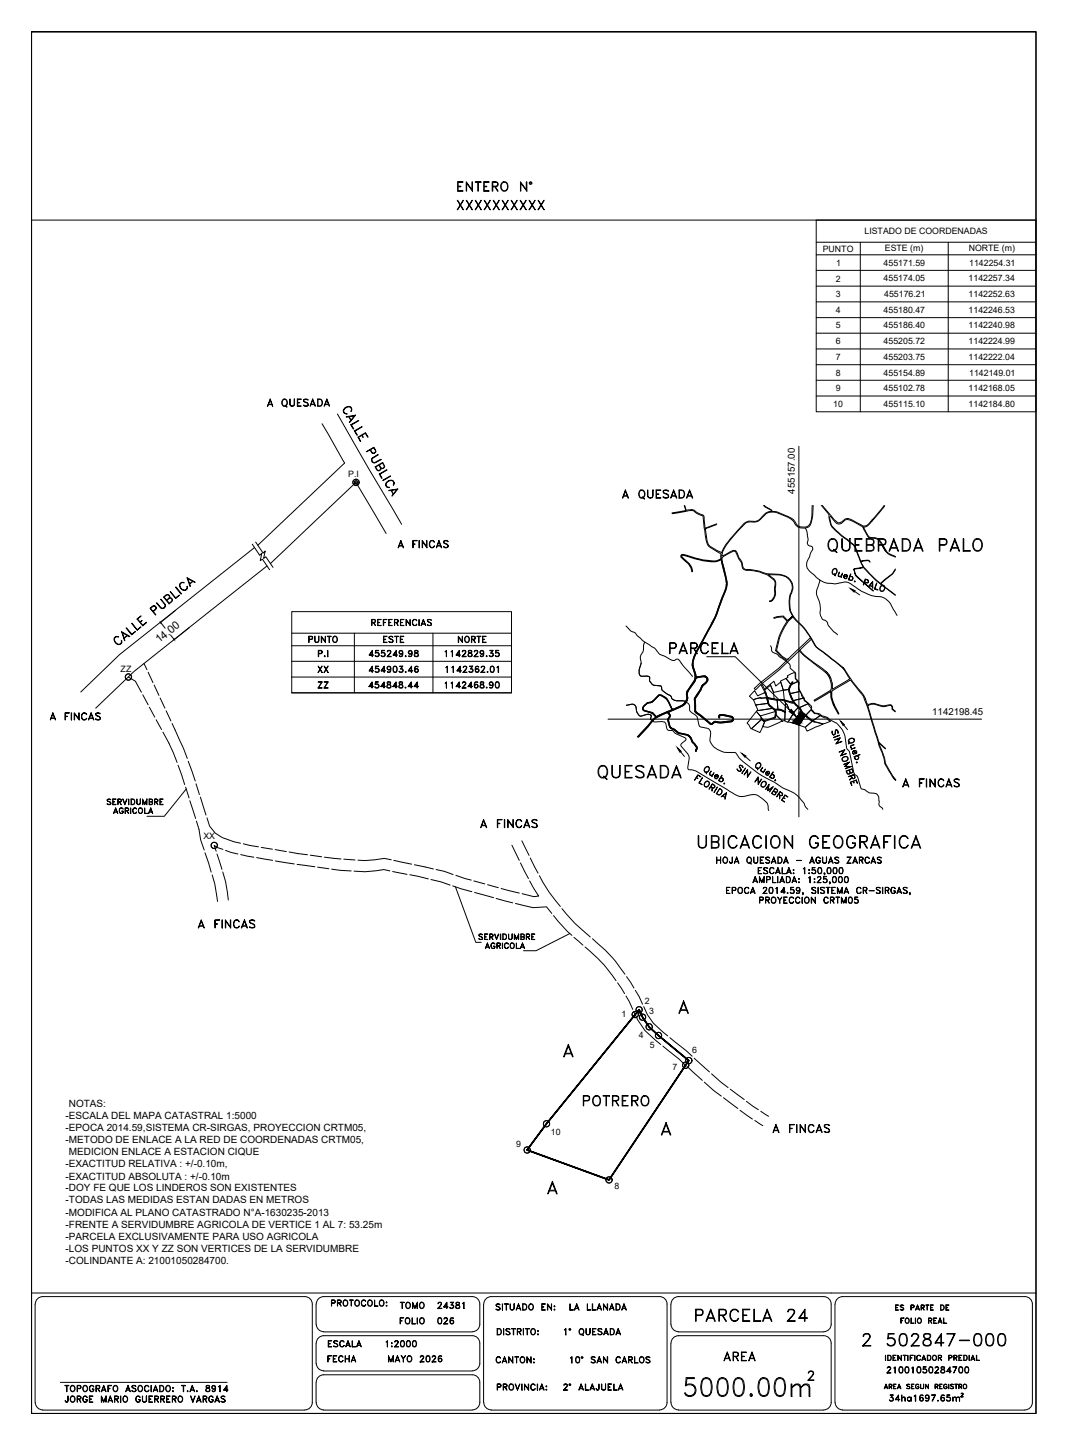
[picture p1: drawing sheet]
<svg xmlns="http://www.w3.org/2000/svg" width="340mm" height="460mm" viewBox="0 0 340 460" stroke-linecap="round" stroke-linejoin="round" font-family="sans-serif">
<defs><g id="words">
<text font-size="10.1" x="216.6" y="445.9">5000.00m</text>
<text font-size="8.4" x="189.1" y="249.4">QUESADA</text>
<text font-size="7.9" x="262.5" y="177.1">QUEBRADA PALO</text>
<g font-size="7.5">
<text x="221.2" y="271.3">UBICACION GEOGRAFICA</text>
<text x="220.1" y="421.9">PARCELA 24</text>
<text x="273.4" y="429.7">2 502847-000</text>
</g>
<g font-size="6.6">
<text x="144.3" y="68.1">XXXXXXXXXX</text>
<text x="212" y="209.2">PARCELA</text>
<text x="184.5" y="353.1">POTRERO</text>
</g>
<g font-size="6.2">
<text x="144.6" y="62.1">ENTERO N°</text>
<text x="196.8" y="160.2">A QUESADA</text>
<text x="286.1" y="251.9">A FINCAS</text>
<text x="244.8" y="361.9">A FINCAS</text>
<text x="229.3" y="434.6">AREA</text>
</g>
<g font-size="5.7">
<text x="84" y="130.9">A QUESADA</text>
<text x="125.6" y="175.7">A FINCAS</text>
<text x="151.7" y="264.6">A FINCAS</text>
<text x="61.7" y="296.7">A FINCAS</text>
</g>
<g font-size="5.3">
<text x="117.1" y="200.4">REFERENCIAS</text>
<text x="116.4" y="210.3">455249.98</text>
<text x="140.4" y="210.3">1142829.35</text>
<text x="14.8" y="230.4">A FINCAS</text>
<text x="226.8" y="276.2">HOJA QUESADA - AGUAS ZARCAS</text>
<text x="240.6" y="288.9">PROYECCION CRTM05</text>
<text x="156.6" y="418.4">SITUADO EN: LA LLANADA</text>
<text x="103.4" y="430">ESCALA</text>
<text x="121.7" y="430">1:2000</text>
<text x="103" y="435">FECHA</text>
<text x="122.4" y="435">MAYO 2026</text>
<text x="156.6" y="435.3">CANTON:</text>
<text x="180.3" y="435.3">10° SAN CARLOS</text>
<text x="178.2" y="443.8">2° ALAJUELA</text>
<text x="281.2" y="438.5">21001050284700</text>
<text x="19.4" y="447.7">JORGE MARIO GUERRERO VARGAS</text>
<text x="281.9" y="447.3">34ha1697.65m</text>
</g>
<g font-size="4.9">
<text x="97" y="205.7">PUNTO</text>
<text x="121" y="205.7">ESTE</text>
<text x="144.6" y="205.7">NORTE</text>
<text x="100.2" y="215.2">XX</text>
<text x="116.4" y="215.2">454903.46</text>
<text x="140.8" y="215.2">1142362.01</text>
<text x="100.2" y="220.1">ZZ</text>
<text x="116.4" y="220.1">454848.44</text>
<text x="140.4" y="220.1">1142468.90</text>
<text x="34.9" y="260.3">AGRICOLA</text>
<text x="151.3" y="300.2">SERVIDUMBRE</text>
<text x="153.5" y="303">AGRICOLA</text>
<text x="104.4" y="417">PROTOCOLO:</text>
<text x="126.3" y="417.7">TOMO</text>
<text x="138.3" y="417.7">24381</text>
<text x="126.3" y="422.6">FOLIO</text>
<text x="138.3" y="422.6">026</text>
<text x="19.4" y="444.1">TOPOGRAFO ASOCIADO: T.A. 8914</text>
</g>
<text font-size="3.5" x="50.7" y="204.8" transform="rotate(-39 50.7 204.8)">14.00</text>
<g font-size="3.2">
<text x="21.9" y="352.5">NOTAS:</text>
<text x="20.9" y="356.3">-ESCALA DEL MAPA CATASTRAL 1:5000</text>
<text x="20.9" y="360.1">-EPOCA 2014.59,SISTEMA CR-SIRGAS, PROYECCION CRTM05,</text>
<text x="20.9" y="363.9">-METODO DE ENLACE A LA RED DE COORDENADAS CRTM05,</text>
<text x="20.9" y="371.6">-EXACTITUD RELATIVA : +/-0.10m,</text>
<text x="21.9" y="367.8">MEDICION ENLACE A ESTACION CIQUE</text>
<text x="20.9" y="375.5">-EXACTITUD ABSOLUTA : +/-0.10m</text>
<text x="20.9" y="379.3">-DOY FE QUE LOS LINDEROS SON EXISTENTES</text>
<text x="20.9" y="383.1">-TODAS LAS MEDIDAS ESTAN DADAS EN METROS</text>
<text x="20.9" y="387">-MODIFICA AL PLANO CATASTRADO N°A-1630235-2013</text>
<text x="20.9" y="390.8">-FRENTE A SERVIDUMBRE AGRICOLA DE VERTICE 1 AL 7: 53.25m</text>
<text x="20.9" y="394.7">-PARCELA EXCLUSIVAMENTE PARA USO AGRICOLA</text>
<text x="20.9" y="398.5">-LOS PUNTOS XX Y ZZ SON VERTICES DE LA SERVIDUMBRE</text>
<text x="20.9" y="402.4">-COLINDANTE A: 21001050284700.</text>
</g>
<g font-size="3.1">
<text x="253.1" y="157.1" transform="rotate(-90 253.1 157.1)">455157.00</text>
<text x="296.9" y="227.5">1142198.45</text>
</g>
<g font-size="2.8">
<text x="275.3" y="74.6">LISTADO DE COORDENADAS</text>
<text x="262" y="80.1">PUNTO</text>
<text x="281.7" y="79.8">ESTE (m)</text>
<text x="308.5" y="79.8">NORTE (m)</text>
<text x="266.2" y="89.6">2</text>
<text x="266.3" y="84.6">1</text>
<text x="281.4" y="84.6">455171.59</text>
<text x="281.4" y="89.6">455174.05</text>
<text x="308.4" y="89.6">1142257.34</text>
<text x="308.6" y="84.5">1142254.31</text>
<text x="266.1" y="94.6">3</text>
<text x="281.6" y="94.6">455176.21</text>
<text x="308.4" y="94.6">1142252.63</text>
<text x="266.2" y="99.6">4</text>
<text x="281.4" y="99.6">455180.47</text>
<text x="308.4" y="99.6">1142246.53</text>
<text x="266.1" y="104.5">5</text>
<text x="281.4" y="104.5">455186.40</text>
<text x="308.4" y="104.5">1142240.98</text>
<text x="266.1" y="109.6">6</text>
<text x="281.4" y="109.6">455205.72</text>
<text x="308.4" y="109.6">1142224.99</text>
<text x="266.1" y="114.6">7</text>
<text x="266.1" y="119.6">8</text>
<text x="281.4" y="114.6">455203.75</text>
<text x="281.4" y="119.6">455154.89</text>
<text x="308.4" y="114.6">1142222.04</text>
<text x="308.6" y="119.6">1142149.01</text>
<text x="266.1" y="124.6">9</text>
<text x="281.4" y="124.6">455102.78</text>
<text x="308.4" y="124.6">1142168.05</text>
<text x="265.3" y="129.6">10</text>
<text x="281.4" y="129.6">455115.10</text>
<text x="308.4" y="129.6">1142184.80</text>
<text x="110.9" y="151.9">P.I</text>
<text x="38.4" y="213.8">ZZ</text>
<text x="64.8" y="267.2">XX</text>
<text x="197.9" y="323.9">1</text>
<text x="205.3" y="319.7">2</text>
<text x="206.7" y="322.9">3</text>
<text x="203.5" y="330.4">4</text>
<text x="206.9" y="333.7">5</text>
<text x="220.4" y="335.1">6</text>
<text x="214.2" y="340.5">7</text>
<text x="164.4" y="365.2">9</text>
<text x="175.4" y="361.2">10</text>
<text x="195.6" y="378.7">8</text>
</g>
</g></defs>
<!-- layer: PARCELAS -->
<path d="M251 209.7v.1M203.5 321.5l-29.5 36.3-6.2 8.3 26.1 9.5 25.4-37.9-12.6-10.8-2.1-3.1-1.1-2.3 1.1 2.3 2.1 3.1 12.6 10.8-25.4 37.9-26.1-9.5 6.2-8.3z" fill="none" stroke="#000" stroke-width=".51"/>
<!-- layer: SERVIDUMBRE -->
<g fill="none" stroke="#000" stroke-width=".32">
<path d="M246.3 196.7l1.2-.4 1.9-.2 1.4 1.5 1.5-1.4-1.5 1.4M246.5 196.9l2.8-.5 1.3 1.4a21.7 21.7 0 0 0-3.6 9.3l1.9 2 1.6 1.2M252.5 196.4a14.8 14.8 0 0 0-4.6 8l-.6 2.6 1.7 1.9 1.7 1.1M40.9 215.5l2.2 1.4 1.9 3.5M45.8 211.2l1 2M47.2 214l1.5 3.3M49.1 218.1l1.5 3.3M242.2 218l1.4 2.5-.3 .1M242.6 217.6l.8 1.8M245.4 218.2l-1.9 1.4M45.5 221.2l1.7 3.2M47.6 225.1l1.7 3.2"/>
<path d="M49.7 229.1l1.7 3.1M51 222.2l1.5 3.3M51.9 233.1a59.1 59.1 0 0 1 4.5 9.6M52.9 226.3l1.5 3.2M54.8 230.3l3.6 7.9 1.2 3.3M243.6 220.5l.6 2.3a3.4 3.4 0 0 0 2 3 1.26 1.26 0 0 1 .6 1.7l-.1 .8M246.5 222.5l2.9 .3M249.4 222.8h.2M249.6 222.8h.1M250 226.9a4.5 4.5 0 0 0-3.1-.9 2.56 2.56 0 0 1 0 2.6l-3.6 1.1-.9-.7-.1-.4 .2-.1 .9 1M252.7 223.6l-1-1.9a3.7 3.7 0 0 1 .6-4.7l.2 .1a3.5 3.5 0 0 0-1 3.2 10.3 10.3 0 0 0 3.5 5.5 10.1 10.1 0 0 0 4.1 3.7l.3 .1-.1 .3-.3-.1a12.3 12.3 0 0 1-4.9-4.6l-1.2-1.3-3.8-.9-2.3-.2-2.4-.5a3.6 3.6 0 0 0 4.2 3.5l1.4 .7M56.7 243.6l2.1 6.2"/>
<path d="M59.1 250.6l1.1 3.4M59.9 242.3l2.3 6.3M60.5 254.9l1.8 5.7M62.4 249.5l1.1 3.4M63.8 253.8l1.8 5.7M62.5 261.4l.9 2.7 .5 3.3 1.1 3.2M65.3 271.5l1.9 6.2M65.9 260.4l.8 2.6 1.8 2.2 2.3 1.5 3.7 1.3 2.1 .4M67.6 278.5l.8 2.9 .9 5.6M69.1 271.9l1.6 4.9M70.9 277.6l.9 3 .9 5.9M71 270.4l-1.7-.6-1.1-.7 .6 1.9"/>
<path d="M71.8 270.7l4 1.2M76.6 272.1l4.2 .8M77.5 268.6l4.8 1M81.7 273l5.1 .9M83.2 269.8l3.5 .5M87.6 270.5l3.6 .6M87.7 274.1l6 .9M92.1 271.2l5.8 .9M94.6 275.2l5.7 .7M98.8 272.3l3.6 .5M101.2 276.1l3.5 .5M103.3 272.9l5.3 .6"/>
<path d="M105.6 276.7l6.2 .6M109.5 273.5l3.5 .3M124.1 277.3l-1.9-.5-6 .7-3.5-.2M124.6 273.7l-2.2-.4-6.3 .7-2.1-.2M125 277.5l4.6 .8M125.4 273.9l5.7 1.2M130.5 278.5l5.9 1.3M132 275.3l6 1.3M137.2 280l3.3 .8 2.8 1M138.9 276.8l2.6 .6 2.8 1M145.2 278.7l4.9 1.5M163 269.1l2.4 4.8"/>
<path d="M165.7 274.7l2.6 5M166.2 267.7l2.3 4.6M168.8 273.1l2.5 4.9M171.8 278.8a44.1 44.1 0 0 0 6.6 9.8M144.1 282l6.1 1.9M150.9 280.4l3.5 1M151.1 284.1l6.1 1.7M155.3 281.7l3.4 .9M158 286l5.3 1.4M159.6 282.9l5.8 1.4M164.1 287.6l5.6 1.4 4.4-.3 1.6 2.1M168.7 280.4l2.8 4.9-1.5 .2-3.8-1"/>
<path d="M176.3 291.5l4.4 5 1.4 1.3M178.9 289.3a50.5 50.5 0 0 0 9.1 9M182.8 298.4l2.8 2.5M188.7 298.9a47.1 47.1 0 0 1 10.3 11.3M186.3 301.5l1.5 1.2a41.8 41.8 0 0 1 8.4 9.5M196.7 312.9l2.2 3.4M199.3 317.1l2.2 4.2M199.5 310.9l2.4 3.6M202.3 315.3l1.2 1.8 1.1 2.6M201.9 322.2a21.8 21.8 0 0 0 8.5 10.3M205 320.4a19.2 19.2 0 0 0 7.6 9.4M211.1 333l5.1 4.1 1.9 1.8"/>
<path d="M213.3 330.4l7.1 5.9M218.8 339.5l4.8 4.4M221 336.9l4.9 4.4M224.3 344.5l3 2.7 2.4 1.8M226.6 341.8l5.2 4.4M230.4 349.5l4.6 3.4M232.5 346.7l4.5 3.3M235.6 353.5l4 2.8M237.7 350.6l3.8 2.7M240.3 356.7l2.6 1.7M242.3 353.8l2.4 1.6"/>
</g>
<!-- layer: Calles -->
<g fill="none" stroke="#000" stroke-width=".32">
<path d="M240.3 219.9l.9 1.6 2.6-1.1a1.64 1.64 0 0 0 .8 1.7l-2.3 .2v-.2l-2.4 .7-1.3-1.2zM239.3 232l3.3-3.1 .9 .7-1.5 3.6zM240.6 224.4l4-.5 1.5 1.6-4.7 .7z"/>
<circle cx="113.3" cy="153.6" r=".51"/>
<circle cx="113.4" cy="153.6" r="1"/>
<circle cx="113.4" cy="153.5" r=".98"/>
<circle cx="113.4" cy="153.5" r=".48"/>
<circle cx="40.8" cy="215.5" r="1"/>
<circle cx="40.9" cy="215.5" r=".98"/>
<circle cx="68.2" cy="269.2" r="1"/>
<circle cx="68.2" cy="269.1" r=".98"/>
<circle cx="202.3" cy="323" r="1"/>
<circle cx="202.3" cy="323" r=".98"/>
<circle cx="203.5" cy="321.5" r=".98"/>
<circle cx="203.5" cy="321.4" r=".98"/>
<circle cx="204.6" cy="323.8" r=".98"/>
<circle cx="206.7" cy="326.9" r="1"/>
<circle cx="206.7" cy="326.9" r=".98"/>
<circle cx="209.6" cy="329.7" r=".98"/>
<circle cx="209.7" cy="329.6" r=".98"/>
<circle cx="218.3" cy="339.1" r="1"/>
<circle cx="218.3" cy="339.1" r=".98"/>
<circle cx="219.3" cy="337.7" r="1.02"/>
<circle cx="219.4" cy="337.6" r=".98"/>
<circle cx="174" cy="357.8" r=".98"/>
<circle cx="167.9" cy="366.1" r=".98"/>
<circle cx="193.9" cy="375.7" r=".98"/>
<circle cx="194" cy="375.6" r=".98"/>
</g>
<!-- layer: MACHOTE$0$4 -->
<path d="M10 70.1h319.9M10 411.6h319.9" fill="none" stroke="#000" stroke-width=".32"/>
<path d="M10 10.1h319.9v440h-319.9z" fill="none" stroke="#000" stroke-width=".51"/>
<!-- layer: TEX -->
<g fill="none" stroke="#000" stroke-width=".32">
<path d="M158.3 422.9h.7a1.11 1.11 0 0 1 .7 1.1 1.11 1.11 0 0 1-.7 1h-.7zM158.4 423.1a.97 .97 0 0 1 1.1 .5 .97 .97 0 0 1-.2 1.2h-.9zM160.3 422.9l.1 2.1zM161.1 423.3a.81 .81 0 0 1 1.3 0l-.5-.2-.7 .2 .1 .3 1 .6 .1 .5-.2 .1a.81 .81 0 0 1-1.1-.1l.4 .1 .8-.1-.1-.5-1-.6zM162.9 422.9l1.2 .2zM163.4 423.1v1.9l.2-1.9M164.8 423.9l.9-.1 .2-.5-.4-.2h-.7l-.1 1.9v-2.1l1.2 .2v.7l-1.1 .2M165.3 424l.6 1-.5-1M166.6 422.9l.1 2.1zM167.3 422.9l1.2 .2zM167.8 423.1v1.9l.2-1.9M169.2 423.3l.2-.2a.92 .92 0 0 1 1.1 .9 .92 .92 0 0 1-1.1 .8l-.4-.6z"/>
<path d="M169.4 423.1a.86 .86 0 0 1 1.1 .9 .86 .86 0 0 1-1.1 .8l-.3-.6zM171.2 423.7l.3 .1zM171.3 423.7l.1 .1zM171.3 424.7l.1 .3zM171.3 424.8h.1M179.7 423.3l.5-.4v2.1l-.1-1.9zM184.6 423.3l.4-.4a.97 .97 0 0 1 1 1.1 .97 .97 0 0 1-1.2 .8l-.4-.6zM184.8 423.1h.2a.87 .87 0 0 1 .8 1 .87 .87 0 0 1-1 .7l-.3-.6zM185.2 424.7l.6 .5zM186.6 422.9l.2 1.8 .3 .1h.5l.2-.4 .1-1.5v1.5l-.3 .4-.5 .2-.4-.3zM188.7 422.9h1.1l-1 .2v1.7l1 .2h-1.1zM188.8 423.9h.6l-.6 .1"/>
<path d="M190.6 423.1a.81 .81 0 0 1 1.1 .2l-.4-.2-.8 .2 .1 .3 1 .6 .1 .5a.81 .81 0 0 1-1.3 0l.5 .1 .7-.1-.1-.6-1-.5-.1-.3zM192.4 424.5h1.1M192.5 424.4h.9M193 422.9l.7 2.1-.7-1.7-.8 1.7zM194.3 422.9a1.09 1.09 0 0 1 1.3 .6 1.09 1.09 0 0 1-.3 1.3l-1 .2zM194.4 423.1h.5a.96 .96 0 0 1 .7 .9 .96 .96 0 0 1-.7 .8h-.5zM196.3 424.5h1.1M196.4 424.4h1M196.9 422.9l.7 2.1-.7-1.7-.8 1.7zM19.2 440.1h53.1M158.3 440.6h.9l.4 .4-.2 .5-1 .1 .8-.1 .2-.3-.2-.5h-.8v1.9zM160.2 440.6l1.1 .1 .2 .3-.2 .5-1 .1 .7-.1 .4-.3-.1-.4-1-.1v1.9z"/>
<path d="M160.8 441.6l.7 1-.6-1M162.2 440.8a.88 .88 0 0 1 1.4 .8 .88 .88 0 0 1-1.4 .7l-.1-.5zM162.4 440.8a.63 .63 0 0 1 .7-.1 .63 .63 0 0 1 .3 .7 .82 .82 0 0 1-.7 1.1l-.6-.7zM164 440.6l.8 1.7 .7-1.7-.7 2zM166.1 440.6l.1 2zM167 440.6l1.2 1.7 .1-1.7v2l-1.2-1.8-.1 1.8zM169.2 440.8l.7-.2 .5 .4a.7 .7 0 0 0-.8-.3 .7 .7 0 0 0-.5 .7v.4a.7 .7 0 0 0 .5 .7 .7 .7 0 0 0 .8-.4 .87 .87 0 0 1-1.3 .3 .87 .87 0 0 1 0-1.4zM171.1 440.6l.1 2zM172 442.1h1.1M172 442h1M172.5 440.6l.8 2-.8-1.8-.7 1.8zM173.9 442.4l.2 .1z"/>
<path d="M173.9 441.2l.2 .3zM173.9 441.4h.1M282.1 440.7l.6 1.4-.6-1.3-.5 1.3zM283.2 441.4l.7-.1v-.5l-.7-.1-.1 1.4v-1.4l.9 .1-.1 .6h-.7M284.6 442.1v-1.4h.8h-.9v1.4M286.3 440.7l.6 1.4-.6-1.3-.5 1.3zM288.7 440.8l.4-.1 .7 .1h-1l.1 .4 .8 .3 .1 .4-.4 .2-.7-.2a.47 .47 0 0 0 .6 .2 .47 .47 0 0 0 .3-.6l-.8-.3zM290.3 442.1v-1.4h.8h-.8v1.4M291.7 440.8l.5-.1 .4 .3a.59 .59 0 0 0-.8-.1 .59 .59 0 0 0-.1 .8 .59 .59 0 0 0 .8 .1v-.3h-.3h.4a.58 .58 0 0 1-.7 .6 .58 .58 0 0 1-.4-.9zM293.1 440.7l.1 1 .4 .4 .5-.4v-1v1l-.2 .4-.7-.2zM294.7 440.7l.9 1.2 .1-1.2v1.4l-.9-1.3-.1 1.3zM297.8 441.4l.7-.1 .1-.4-.8-.2v1.4v-1.4l.8 .1v.5l-.8 .1"/>
<path d="M299.3 440.7h.7h-.8v1.4M300.6 440.8l.6-.1 .4 .3a.58 .58 0 0 0-.8-.2 .58 .58 0 0 0-.3 .7 .48 .48 0 0 0 .5 .6 .48 .48 0 0 0 .5-.6h-.3h.4a.58 .58 0 0 1-.8 .6 .58 .58 0 0 1-.3-.9zM302.1 440.7v1.4zM302.6 440.8l.4-.1 .6 .1h-.9l.1 .4 .7 .3v.6l-.9-.2h.9v-.4l-.7-.3zM304 440.7h.9zM304.4 440.7v1.4l.1-1.4M305.4 441.4l.7-.1v-.5l-.7-.1-.1 1.4v-1.4l.9 .1-.1 .6h-.7"/>
<circle cx="181.5" cy="423.2" r=".29"/>
<circle cx="181.5" cy="423.2" r=".16"/>
<circle cx="307.2" cy="441.3" r=".62"/>
<circle cx="307.3" cy="441.3" r=".7"/>
</g>
<!-- layer: MARCO-INTERNO -->
<g fill="none" stroke="#000" stroke-width=".32">
<path d="M11.2 415.2v31.3M11.2 415.2l.6-1.5 .8-.7 1-.2h83.4a2.38 2.38 0 0 1 2.4 2.4M99.4 415.2v31.3M100.6 415.2v6.4M100.7 415.2l.3-1.1 .6-.8 1.5-.5h47.3a2.38 2.38 0 0 1 2.4 2.4M152.8 415.2l-.1 6.9-.8 1.3-1.5 .6h-47.3l-1.5-.6-.6-.8-.3-1M154 415.2v31.3M154.1 415.2l.2-1.1 .6-.8 1.5-.5h53.6a2.38 2.38 0 0 1 2.4 2.4M212.4 415.2v31.3M213.6 415.2v6.4M262.3 412.8h-46.2l-1.5 .5-.7 .8-.2 1.1M262.3 412.8l1 .2 .8 .7 .6 1.5"/>
<path d="M264.7 415.2l-.1 6.9-.8 1.3-1.5 .6M265.9 415.2v31.3M268.3 412.8h58M268.3 412.8l-1 .2-.8 .7-.6 1.5M326.4 412.8l1 .2 .8 .7 .5 1.5M328.7 415.2v31.3M100.6 427.6v6.5M100.7 427.6l.3-1 .6-.9 1.5-.5h47.3a2.38 2.38 0 0 1 2.4 2.4l-.1 7-.8 1.3-1.5 .5M100.7 434l.3 1.1 .6 .8 1.5 .5M103.1 436.5h47.3M213.6 427.6v18.9M213.7 421.6l.2 1 .7 .8 1.5 .6h46.2"/>
<path d="M262.3 425.2h-46.2l-1.5 .5-.7 .9-.2 1M262.3 425.2l1 .3 .8 .6 .6 1.5v18.9M11.2 446.5l.3 1 .6 .8 1.5 .5M13.6 448.9h83.4M99.4 446.5l-.2 1-.7 .8-1.4 .5M100.6 440.1v6.4M100.7 440.1l.3-1.1 .6-.8 1.5-.5h47.3a2.38 2.38 0 0 1 2.4 2.4v6.4M100.7 446.5l.3 1 .6 .8 1.5 .5M103.1 448.9h47.3M152.8 446.5l-.3 1-.6 .8-1.5 .5M154.1 446.5l.2 1 .6 .8 1.5 .5M156.4 448.9h53.6"/>
<path d="M212.4 446.5l-.2 1-.7 .8-1.5 .5M216 448.9h46.3M264.7 446.5l-.6 1.5-.8 .6-1 .2M265.9 446.5l.6 1.5 .8 .6 1 .2M268.3 448.9h58M328.7 446.5l-.5 1.5-.8 .6-1 .2"/>
</g>
<!-- layer: LP -->
<path d="M102.6 134.9l7.1 12.5-27.6 26.2M107.4 131.8l20.5 35.1M81 174.3l-42.9 34.1-12.4 11.9M122.9 169.8l-9.6-16.2-27.2 25.8M85 180.2l-42.3 33.5-12.2 11.8" fill="none" stroke="#000" stroke-width=".32"/>
<!-- layer: 1 -->
<g fill="none" stroke="#000" stroke-width=".32">
<path d="M80.3 173.3l2.4 3.4 .7-.6-.5 2.4 .7-.5 2.3 3.4M81.4 172.6l2.4 3.5 .7-.7-.6 2.4 .7-.5 2.3 3.3M228.2 175.5l1.4 .9M228.2 175.2l1.6 .7M230.7 174.1l-.3 .5M236.3 167.6l-.1 .2M274.8 167.9l.1 .1M277.7 165.9l-.1 .1M278 165.3l-.3 .1M51.2 198.3l1.4 1.7M55.9 194.3l-4.9 4M60.3 199.8l-4.9 3.9"/>
<path d="M246.6 189.6l-.3 .8M54.3 202.1l1.1 1.4M92.9 215.5v5.1M162.9 215.5v5.1M59.3 251.2l-7 8.7h-5.5M145 282.3l6.5 17.7h1.7M181.4 297.2l-10.7 5.5h-4"/>
</g>
<!-- layer: 2 -->
<g fill="none" stroke="#000" stroke-width=".32">
<path d="M109.9 129.8a1.16 1.16 0 0 1 1.4-.4 1.16 1.16 0 0 1 .7 1.4l-.2 .2a.97 .97 0 0 0-.1-1.2 .97 .97 0 0 0-1.2-.2 1.21 1.21 0 0 0-.8 1.9l.8 .3a1.05 1.05 0 0 1-1.1-.7 1.05 1.05 0 0 1 .5-1.3zM110.2 132.7l3-.5-1.9 2.3 1.5-2.1zM111 132.6l.8 1.3M111.1 132.6l.7 1.2M111.7 135.2l2.5-1.4-2.3 1.5 .7 1.3zM112.8 137.2l2.5-1.4-2.3 1.5 .8 1.2zM114 139.2l2.4-1.4 .8 1.4-.9-1.2-2.1 1.2 .5 1.4zM115.3 138.5l.4 .7-.5-.6M118 143.2l.5 .8a.64 .64 0 0 0 1.1-.2l-.6-1.3-2.4 1.3 2.5-1.4 .5 1a.78 .78 0 0 1-.3 .8 .78 .78 0 0 1-.9 0l-.5-1M118.4 146l2-1.3-2 1.6a.79 .79 0 0 0 1.1 .9l1.8-1-1.7 1.1a.93 .93 0 0 1-1.1-.2 .93 .93 0 0 1-.1-1.1zM120.8 148l.7 1.1a.7 .7 0 0 0 .8-.9l-.5-.8-2.2 1.3 .8 1.1 .8-.5-.5-1.3M120.8 150.9l2.4-1.4-2.2 1.5 .7 1.2z"/>
<path d="M121.2 148.8l-.1 .8a.71 .71 0 0 1-1.1 0l-.6-1 2.5-1.4 .5 1a.75 .75 0 0 1-.2 .8 .75 .75 0 0 1-.8 .2l-.3-.3M121.9 152.9l2.4-1.4zM123.3 153.3l.7-.4a1.06 1.06 0 0 1 1.3 .3 1.06 1.06 0 0 1 0 1.3 1 1 0 0 0-.1-1.2 1 1 0 0 0-1.2-.2 1.36 1.36 0 0 0-1.1 1.4l.5 .6 .6 .1a1.02 1.02 0 0 1-1.2-.6 1.02 1.02 0 0 1 .5-1.3zM123.8 156.1l2.9-.4-1.9 2.3 1.6-2.1zM124.5 156l.8 1.4M124.7 156.1l.6 1.2M40.1 199.9l1.9 2 1.2-.8-1.3 1zM41.9 198.5l1.8 2 1.2-.9-1.2 1zM43.6 197.1l1.3-1-1.1 1 1.7 1.9 1.2-.8-1.2 1zM44.6 198l.7-.4-.6 .5M48.7 194.6l1-1-.6-.7-1.2 .8 1.8 2-1.9-2.1 1.2-.8a.73 .73 0 0 1 .7 .4 .73 .73 0 0 1-.1 .8l-.8 .7M49.9 191.9l1.7 1.7 .5-.1 .5-.7-1.4-2 1.3 1.5a.93 .93 0 0 1-.1 1.2 .93 .93 0 0 1-1.3 0z"/>
<path d="M52.1 190.1l.8-.7a.75 .75 0 0 1 1 .1 .75 .75 0 0 1-.1 1l.4-.2 .4 .1a.72 .72 0 0 1 .1 1.1l-.9 .7zM53 191l1-.9-.6-.7-1.1 .7 1.6 2 .9-1-.6-.7-1.1 .8M54.2 188.4l1.7 1.9 1.3-.8-1.3 1zM55.9 187l.1-.2 1.8 2.2-.1 .1zM57.3 185.8a1.06 1.06 0 0 1 1.4-.3 1 1 0 0 0-1.2 .3 1 1 0 0 0 0 1.2 1.27 1.27 0 0 0 1.9 .5l.1-.8a.89 .89 0 0 1-.2 1.1 .89 .89 0 0 1-1.1 .1l-.4-.3a1.46 1.46 0 0 1-.5-1.8zM59.6 183.9l2.6 1.5-2.4-1.2 .7 2.5zM61.4 185l-1.1 .8M61.5 185l-1.2 1M36.4 203a1.06 1.06 0 0 1 1.4-.3 .99 .99 0 0 0-1.2 .4 .99 .99 0 0 0 0 1.1 1.12 1.12 0 0 0 1.9 .5l.2-.8a1.02 1.02 0 0 1-.4 1.2 1.02 1.02 0 0 1-1.3-.3l-.6-.9zM38.7 201.1l2.6 1.5-.1 .1-2.2-1.2 .7 2.5zM40.5 202.3l-1 .8M40.7 202.3l-1.3 1"/>
<path d="M34.1 254.6l.4-.3 .8 .3h-1.1l.1 .4 1 .6a.66 .66 0 0 1-.5 .6 .66 .66 0 0 1-.7-.3h1.1l-.1-.5-.9-.4zM36 256.1v-1.6l1-.2h-1.1v1.9M37.6 255.2l.9-.1v-.6h-.9l-.1 1.7v-1.9h.7l.5 .4-.2 .5-.9 .1M39.1 254.3l.7 1.6 .6-1.6-.6 1.9zM41 254.3v1.9zM41.7 254.3h.7a1.01 1.01 0 0 1 .6 1 1.01 1.01 0 0 1-.6 .9h-.7zM41.8 254.5a.88 .88 0 0 1 1 .4 .88 .88 0 0 1-.2 1.1l-.8 .1zM43.6 254.3l.1 1.6 .4 .2 .5-.2 .1-1.6-.1 1.6-.4 .3-.6-.3zM45.4 254.3l.7 1.6 .7-1.6v1.9l-.1-1.4-.6 1.4-.6-1.4-.1 1.4zM47.6 254.5l.9 .2-.1 .4-.8 .1M48.1 255.3l.4-.2v-.6l-1-.2v1.9M49.3 255.2l.8-.1v-.6h-.8l-.1 1.7v-1.9l1 .2-.1 .7-.8 .1"/>
<path d="M50.9 254.3h1l-.9 .2v1.6l.9 .1h-1zM51 255.2h.5l-.5 .1M217.7 318.6l1.5 4h-.2l-1.3-3.4-1.4 3.4h-.1zM179.8 335.5h2.3M180 335.3h1.9M181 332.5l1.5 4h-.2l-1.3-3.5-1.4 3.5h-.1zM216.5 321.7h2.3M216.7 321.5h1.9M212.1 357.3l1.5 4h-.2l-1.3-3.4-1.3 3.4h-.2zM174.8 379.1h2.2M174.9 378.9h1.9M175.9 376.1l1.5 4h-.2l-1.3-3.5-1.3 3.5h-.2z"/>
<path d="M210.9 360.4h2.3M211.1 360.2h1.9"/>
</g>
<!-- layer: 1 -->
<path d="M51.1 198.1l.1 .2zM55.4 203.5l.1 .1z" fill="#000" stroke="#000" stroke-width=".32"/>
<!-- layer: Datos -->
<g fill="none" stroke="#000" stroke-width=".32">
<path d="M285.2 415.4h.9l-.9 .1v1.5l.9 .1h-.9zM285.2 416.2h.6l-.6 .1M286.6 415.6l.4-.2 .8 .2h-1.1l.3 .5 .7 .4-.1 .5-.6 .1-.4-.3 .4 .2 .7-.2-.2-.4-.8-.4zM286.8 419.6h1l-.8 .1v1.6zM290.1 419.6l.1 1.6 .9 .1h-1zM290.1 416.2l.9-.1v-.5l-.9-.1v1.6v-1.7l.9 .2v.6l-.9 .1M291.5 419.6v1.7zM291.7 416.7h.9M291.7 416.7h.8M292.2 415.4l.6 1.7-.6-1.5-.7 1.5zM293.4 416.2l.8-.1v-.5l-.8-.1-.1 1.6v-1.7l1 .2-.1 .6-.8 .1M293.8 416.3l.5 .8-.5-.8"/>
<path d="M294.8 415.4l1 .1zM295.2 415.5v1.6l.1-1.6M296.3 415.4h.9l-.8 .1v1.5l.8 .1h-.9zM296.4 416.2h.5l-.5 .1M299.3 419.6l.7 1.7-.7-1.5-.7 1.5zM299.5 415.4h.6a.87 .87 0 0 1 .6 .9 .87 .87 0 0 1-.6 .8h-.6zM299.6 415.5h.5a.86 .86 0 0 1 0 1.5h-.5M300.4 419.6l.1 1.6 .9 .1h-1zM301.2 415.4h1l-.9 .1v1.5l.9 .1h-1zM301.3 416.2h.5l-.5 .1M281.9 431.4l.1 1.7zM282.6 431.4h.6a.87 .87 0 0 1 .6 .9 .87 .87 0 0 1-.6 .8h-.6z"/>
<path d="M282.8 431.5a.79 .79 0 0 1 .9 .8 .79 .79 0 0 1-.9 .7zM284.4 431.4v1.7M284.4 432.2h.5l-.5 .1M284.4 431.5v1.5M285.9 431.4l1.1 1.5v-1.5v1.7l-1-1.5-.1 1.5zM287 420.4h.4l-.4 .1M288 431.5v1.6l.1-1.6M289.1 431.4v1.7zM289.8 431.4h1l-.9 .1v1.6zM289.9 432.2h.5l-.5 .1M291.3 431.4v1.7zM292 431.6l.7-.2 .4 .4-.2-.2a.71 .71 0 0 0-1 .7 .71 .71 0 0 0 1 .6l.2-.2v.2a.81 .81 0 0 1-1.2-.1 .81 .81 0 0 1 .1-1.2z"/>
<path d="M294.1 431.4l.7 1.7-.7-1.5-.6 1.5zM295.3 431.4h.5a.87 .87 0 0 1 .6 .9 .87 .87 0 0 1-.6 .8h-.5zM295.4 431.5a.79 .79 0 0 1 1 .8 .79 .79 0 0 1-1 .7zM295.8 420.4l.7-.1 .2-.4-.9-.2-.1 1.6v-1.7l1 .2v.5l-.9 .2M296.2 420.5l.5 .8-.5-.8M297.4 421.2v-1.5l.9-.1h-1v1.7M297.4 420.4h.5l-.5 .1M298.8 432.2l.9-.1v-.5l-.9-.1v1.6v-1.7l.9 .1 .1 .3-.1 .4-.9 .1M298.8 420.9h1M298.9 420.8h.8M299.3 432.3l.5 .8-.5-.8M302.2 432.2h.6l.3-.4-.3-.3h-.6l-.1 1.6v-1.7l1 .2v.5l-.9 .2"/>
<path d="M303.8 432.2l.8-.1v-.5l-.8-.1-.1 1.6v-1.7l1 .2-.1 .6-.8 .1M304.2 432.3l.5 .8zM305.3 431.4v1.7M305.4 432.2h.5l-.5 .1M305.4 431.5v1.5M306.9 431.4h.6a.91 .91 0 0 1 .5 .9 .91 .91 0 0 1-.5 .8h-.6zM307 431.5a.85 .85 0 0 1 .9 .4 .85 .85 0 0 1-.1 1l-.8 .1zM308.5 431.4l.2 1.7zM309.8 431.4l.7 1.7-.7-1.5-.7 1.5zM310.9 431.4l.1 1.6 .9 .1h-1z"/>
<circle cx="288.9" cy="420.4" r=".79"/>
<circle cx="288.9" cy="420.4" r=".7"/>
<circle cx="292.7" cy="420.4" r=".79"/>
<circle cx="292.8" cy="420.4" r=".7"/>
<circle cx="297.6" cy="432.2" r=".77"/>
<circle cx="297.6" cy="432.2" r=".71"/>
</g>
<!-- layer: 0 -->
<g fill="none" stroke="#000" stroke-width=".32">
<path d="M254.4 142.1v118M265.3 181.3a.75 .75 0 0 1 1-.2 .75 .75 0 0 1 .3 .9l-.2 .5a.74 .74 0 0 1-1 .4 .74 .74 0 0 1-.4-.9zM265.4 181.3l.3-.2a.84 .84 0 0 1 .7 1.1 .84 .84 0 0 1-1.3 .4l-.1-.6zM265.6 182.7l.4 .6zM267.2 182.1l-.2 1.2 .3 .2 .6-.1-.6 .2-.4-.2zM268.2 182.5l-.4 1.3zM268.8 183.3l.9 .3 .1-.2a.55 .55 0 0 0-.7-.4 .55 .55 0 0 0-.3 .8 .55 .55 0 0 0 .8 .2 .64 .64 0 0 1-.9-.2 .64 .64 0 0 1 .2-.9 .64 .64 0 0 1 .9 .3v.5l-1-.3M270.6 183.6a.63 .63 0 0 1 .9 .2 .63 .63 0 0 1-.3 .9 .63 .63 0 0 1-.8-.3l.3 .2a.58 .58 0 0 0 .8-.3 .58 .58 0 0 0-.4-.8zM270.8 182.7l-.5 1.9zM272 185l.4 .1-.3 .2zM272.2 185.1h.1M275.3 185.3l.9 .2 .3-.6-.9-.5-.6 1.9 .5-2 1 .6-.3 .7-.9-.3"/>
<path d="M276.8 186.4l1.1 .4M276.9 186.3l.9 .4M277.9 185.1v2.2l-.2-1.9-1.2 1.4zM279.1 185.6l-.5 1.8 .9 .5-1.1-.4zM280.3 186.8a.83 .83 0 0 1 1.2-.3 .83 .83 0 0 1 .1 1.2 .76 .76 0 0 1-.9 .6 .76 .76 0 0 1-.5-1zM280.6 186.6l.6-.2a.87 .87 0 0 1 .4 1.2 .87 .87 0 0 1-1.2 .3 1.06 1.06 0 0 1 .2-1.3zM193.6 228.9h118.9M265 232.8l.1 .8 .3 .4 .5-.3 .1-1.2 .3-.3 .5 .4 .2 .7-.2 .2-.1-.9-.5-.2-.2 1.1-.5 .5-.5-.3zM265.4 234.7l1.9-.7zM265.7 235.5l1.9-.6-1.2 1.7 1.7-.5-1.9 .7 1.2-1.8zM267.2 239.4l1.8-.7-1.1 1.7 1.6-.5-1.8 .7 1.1-1.7zM270.3 235.5a.97 .97 0 0 1 1-.5 .97 .97 0 0 1 .8 .9 .94 .94 0 0 1-1.1 .8 .94 .94 0 0 1-.7-1.2z"/>
<path d="M270.5 236.1l-.2 .7zM271 237.3l1-.2-1 .5v.4l.4 .3-.6-.5zM271 238.5l1.4-.4zM272 239l.4 .9 .2-.1a.56 .56 0 0 0-.2-.8 .56 .56 0 0 0-.7 .2v.7l.3 .2a.62 .62 0 0 1-.4-.8 .62 .62 0 0 1 .9-.3 .62 .62 0 0 1 .1 .9l-.2 .1-.4-1M221.7 247.5l.6 .3-.6-.2M222.2 246.7l.9 .7-.8-.6-1.2 1.6zM223.6 247.6l-.9 1.6 .9 .6-1-.5zM224.5 244.4a.74 .74 0 0 1 1.1-.3 .74 .74 0 0 1 .2 1l-.2 .5a.81 .81 0 0 1-1.3 0 .81 .81 0 0 1 .2-1.2zM224.5 249a.81 .81 0 0 1 1.3 0 .81 .81 0 0 1-.2 1.2 .81 .81 0 0 1-1.3 .1 .81 .81 0 0 1 .2-1.3zM224.6 244.4l.6-.3a.86 .86 0 0 1 .4 1.2 .86 .86 0 0 1-1.3 .2zM224.6 249.1l.6-.3a.64 .64 0 0 1 .6 .3 .64 .64 0 0 1-.1 .7 .93 .93 0 0 1-1.2 .5 .94 .94 0 0 1 .1-1.2zM224.8 245.6l.2 .7z"/>
<path d="M226.4 250.4l.8 .4 .4-.6-.8-.6-1 1.7 1-1.8 .8 .7v.3l-.4 .4-.9-.4M226.4 245.5l-.4 .8 .3 .5h.5l-.4 .1-.5-.4zM226.8 250.7v1.2zM227.3 246l-.6 1.2zM227.8 246.9l.7 .5 .2-.1a.51 .51 0 0 0-.6-.5 .51 .51 0 0 0-.4 .6 .51 .51 0 0 0 .6 .3l.1 .2a.64 .64 0 0 1-.9-.4 .64 .64 0 0 1 .5-.8 .64 .64 0 0 1 .7 .6l-.1 .3-.9-.6M228.4 250.5l-1.1 1.8zM229.2 251a1.1 1.1 0 0 1 .7 1 1.1 1.1 0 0 1-.7 1.1l-1.1-.4zM229.2 251.1l.5 .3a.97 .97 0 0 1 0 1.1 .97 .97 0 0 1-1 .4l-.5-.3zM229.6 253.6l1.7-1.2-.4 2.1 .2-1.9zM229.9 246.8l-1.1 1.7zM230.1 253.3l.9 .7M230.2 253.3l.7 .5"/>
<path d="M230.5 249.3h.3l-.1 .3zM230.6 249.4h.1M235.5 243.6l.6 .1 .5 .4v.3l-.3-.5-.7-.2-.1 .4 .5 1-.2 .5-.8-.3-.3-.5 .3 .5 .8 .2 .1-.6-.5-.8zM237.4 244.5l-1.1 1.7zM238.1 245v2.1l1-1.4-1.1 1.7-.1-2.1-1 1.4zM240.9 243.1a.84 .84 0 0 1 1.3 0 .84 .84 0 0 1-.3 1.3 .83 .83 0 0 1-1.2 0 .83 .83 0 0 1 .2-1.3zM241 243.2a.66 .66 0 0 1 1-.2 .66 .66 0 0 1 .1 .9 .85 .85 0 0 1-1.2 .5 .88 .88 0 0 1 .1-1.2zM241.1 244.4l.2 .7zM241.4 247.3l.1 2.1 1.1-1.3-1.2 1.6v-2.1l-1.1 1.3zM242.7 249a.82 .82 0 0 1 1.3 0 .82 .82 0 0 1-.4 1.3 .76 .76 0 0 1-1 .2 .76 .76 0 0 1-.2-1zM242.8 244.2l-.5 1.1 .8 .3-.5 .1-.4-.4zM243.7 244.8l-.7 1.2z"/>
<path d="M244.1 245.8l.8 .5a.54 .54 0 0 0-.3-.7 .54 .54 0 0 0-.7 .2 .54 .54 0 0 0 .1 .7l.7 .3a.63 .63 0 0 1-.9-.4 .63 .63 0 0 1 .5-.8 .63 .63 0 0 1 .7 .6l-.1 .3-.9-.6M244.9 249.6l-.3 1.9 1.6-1-1.2 1.6 .8-1.2-1.4 .8 .3-1.6-.9 1.2zM245.7 246.6a.63 .63 0 0 1 .8 .5 .63 .63 0 0 1-.5 .7 .63 .63 0 0 1-.7-.6l.2 .4a.56 .56 0 0 0 .9-.1 .56 .56 0 0 0-.3-.8zM246.2 245.7l-1.2 1.7zM246.3 251.7l.9 .5 .4-.5-.8-.7-1 1.6 .8 .4 .4-.6-.7-.6M246.7 248.4l.2-.2 .1 .2-.2 .2zM246.8 248.4h.1M246.9 252.1l.2 .6-.3 .4-1.1-.5 1.1-1.7 .9 .8-.2 .5h-.7M247.9 252.8l.9 .5 .3-.4-.1-.4-.6-.4-1.1 1.6 1-1.7 .9 .8-.3 .5-1.1-.4M248.3 253.1v1.2v-1.1M249.5 253.9l.5 .3-.6-.2M249.9 253.1l1 .6-.9-.5-1 1.5 .8 .7-.9-.7z"/>
<path d="M268.4 241.2a.91 .91 0 0 1 1-.4 .91 .91 0 0 1 .7 .8 1 1 0 0 1-1 .9 1 1 0 0 1-1-.9zM268.4 241.3l.2-.2a.82 .82 0 0 1 .9-.2 .82 .82 0 0 1 .5 .8 .94 .94 0 0 1-1 .7 .94 .94 0 0 1-.8-.8zM268.7 243.3l1.8-.7-1.3 1.3 1.9 .2-1.9 .7 1.4-.7-1.7-.1 1.2-1.1zM269.6 245.5l1.7-.6 .2 .9-.6 .2-.5-.8 .2 1-.4 .2-.4-.2zM270.7 245.8l-.2 .6-.5 .1-.6-1 1.9-.7 .2 1.1-.6 .3-.3-.4M270.8 249l1.9-.7 .4 1.1-.5-1-1.7 .7 .3 1zM271 247l.5 .9 .7-.2-.2-1.2-1.9 .8 1.8-.6 .3 .9-.7 .2-.4-.8M271.2 247.4l-.6 1 .7-.8M271.7 248.8l.2 .5-.1-.5M272 240.9l1.9-.7zM272.7 242.6l.2 .1-.1 .2zM272.9 242.7h.1"/>
<path d="M240.5 279l.7 2-.7-1.7-.8 1.7zM241.4 276.2v2h1.2l-1.1-.1v-1.8M241.8 279l.8 1.8 .7-1.8v2l-.1-1.5-.6 1.5-.7-1.5-.1 1.5zM243.1 276.4l.5-.2 .9 .2-.5-.1-.8 .1 .1 .4 1 .6 .2 .5-.5 .3-.9-.3 .5 .2 .7-.1a1.02 1.02 0 0 0-1.1-1.2zM244.2 280h.7l.3-.6-.3-.3h-.7l-.1 1.9v-2l1.1 .2-.1 .8-.9 .1M245.2 276.4l.8-.2 .4 .4a.7 .7 0 0 0-.8-.4 .7 .7 0 0 0-.5 .8v.4a.7 .7 0 0 0 .5 .7 .7 .7 0 0 0 .8-.4 .8 .8 0 0 1-1.1 .4 .8 .8 0 0 1-.3-1.1zM246 279l.1 2h1h-1.1zM247.6 279l.1 2zM247.7 276.2l.8 2-.8-1.8-.7 1.8zM249 276.2l.1 1.9 1.1 .1h-1.2zM249 279l.8 2-.8-1.7-.7 1.7zM250.4 279a1.08 1.08 0 0 1 1.3 .6 1.08 1.08 0 0 1-.4 1.4h-.9z"/>
<path d="M250.4 279.1a.95 .95 0 0 1 1.2 .9 .95 .95 0 0 1-1.2 1zM251.2 276.2l.8 2-.8-1.8-.8 1.8zM252.5 278l.4 .1zM252.7 278h.1M252.9 279l.8 2-.8-1.7-.7 1.7zM254.3 279.8l.1-.1 .2 .2-.2 .1zM254.4 279.8h.1M255.8 276.6l.5-.4v2l-.1-1.8zM257.5 278l.3 .1zM257.5 279.4l.5-.4v2l-.1-1.8zM257.6 278h.1M258.6 277.9l.2 .2"/>
<path d="M258.6 276.2h1l-.8 .1-.2 .7a.7 .7 0 0 1 1.1 .1 .7 .7 0 0 1-.3 1 .7 .7 0 0 1-1-.3l.2 .2a.73 .73 0 0 0 1.1-.3M259.2 279.8l.2-.1 .1 .2-.2 .1zM259.3 277a.61 .61 0 0 1 .4 .5 .61 .61 0 0 1-.4 .6M259.3 279.8h.1M260.7 276.3l.4-.1a1.12 1.12 0 0 1 0 2l-.4-.1-.3-.8zM260.7 278h.7M260.7 276.3l-.2 .7 .2 1.1M261.3 276.3l.3 .7-.3 1.1M262.4 278l.2 .1zM262.6 278.5l-.2-.6 .2 .4-.2 .2M262.6 278.2v.1M263 279.8a.61 .61 0 0 1 .3 .6 .61 .61 0 0 1-.3 .6"/>
<path d="M263.6 276.3a.99 .99 0 0 1 1.1 .7 .99 .99 0 0 1-.6 1.2h-.2a1.3 1.3 0 0 1-.3-1.9zM263.6 278h.8M263.7 276.3l-.3 .7 .3 1.1M264.3 276.3l.2 .7-.2 1.1M265.3 279.1a.99 .99 0 0 1 1.2 .7 .99 .99 0 0 1-.7 1.2h-.2a1.3 1.3 0 0 1-.3-1.9zM265.3 279.2h.8M265.4 279.1l-.3 .8 .3 1.1M265.5 276.3a.99 .99 0 0 1 1.2 .7 .99 .99 0 0 1-.7 1.2h-.2a1.3 1.3 0 0 1-.3-1.9zM265.5 278h.8M265.6 276.3l-.3 .7 .3 1.1M266 279.1l.3 .8-.3 1.1M266.2 276.3l.2 .7-.2 1.1"/>
<path d="M267.2 279.1a.99 .99 0 0 1 1.2 .7 .99 .99 0 0 1-.7 1.2h-.2a1.3 1.3 0 0 1-.3-1.9zM267.2 279.2h.8M267.3 279.1l-.3 .8 .3 1.1M267.4 276.3a.99 .99 0 0 1 1.2 .7 .99 .99 0 0 1-.7 1.2h-.2a1.3 1.3 0 0 1-.3-1.9zM267.4 278h.8M267.5 276.3l-.3 .7 .3 1.1M267.9 279.1l.3 .8-.3 1.1M268.1 276.3l.3 .7-.3 1.1M269.1 279.1a.99 .99 0 0 1 1.2 .7 .99 .99 0 0 1-.7 1.2h-.2a1.3 1.3 0 0 1-.3-1.9zM269.1 279.2h.8M269.2 279.1l-.3 .8 .3 1.1M269.8 279.1l.3 .8-.3 1.1"/>
<path d="M231.3 282.5h1.2h-1.1v1.9h1.1h-1.2zM231.4 283.4h.6l-.6 .1M233.2 283.4l1-.1v-.6l-1-.2-.1 1.9v-1.9h1.1l.2 .4-.2 .5-1 .1M235.1 282.7a.88 .88 0 0 1 1.4 .8 .88 .88 0 0 1-1.4 .7l-.1-.5zM235.3 282.7a.63 .63 0 0 1 .7-.1 .63 .63 0 0 1 .3 .6 .82 .82 0 0 1-.7 1.2l-.6-.7zM237.4 282.5h.8l.2 .4a.7 .7 0 0 0-.8-.4 .7 .7 0 0 0-.5 .7v.5a.7 .7 0 0 0 .5 .7 .7 .7 0 0 0 .8-.4 .8 .8 0 0 1-1.1 .4 .8 .8 0 0 1-.3-1.2zM239.7 282.5l.8 1.9-.8-1.7-.7 1.7zM239.9 280.6h1.1M240 280.4h.9M243 284.4h1.3h-1.3l1.1-1.4-.3-.5-.8 .4 .2-.4h.8l.1 .7-1.1 1.2M245.1 282.5a.99 .99 0 0 1 1.2 .8 .99 .99 0 0 1-.7 1.1h-.2a1.3 1.3 0 0 1-.3-1.9zM245.1 282.7h.8"/>
<path d="M245.2 282.5l-.3 .8 .3 1.1M245.8 282.5l.3 .8-.3 1.1M247 282.9l.5-.4v1.9l-.1-1.7zM248.5 280.6h1.1M248.5 280.4h1M248.7 283.9l1.4 .1h-1.4l1-1.5v1.9l-.1-1.7-.9 1.3M251.7 283.3l.1-.8h.9h-.8l-.1 .7a.7 .7 0 0 1 1 .2 .7 .7 0 0 1-.2 1 .7 .7 0 0 1-1-.3h.1M252.3 280.6h1.2M252.5 280.4h.9M253.6 282.9l.5-.4 .5 .4M254 282.5l-.4 .5 .4 .6M254.3 282.5a1.31 1.31 0 0 1 .1 1.9"/>
<path d="M254.3 280.8l.3 .2zM254.4 280.8h.1M254.6 283.4a.63 .63 0 0 1-.9 .1 .63 .63 0 0 1 0-.9 .63 .63 0 0 1 .9 .1l.2 .4a.98 .98 0 0 1-.8 1.3l-.4-.2 .2 .2M258.4 282.7l.6-.2 .8 .2-.5-.2-.7 .2v.4l1.1 .6-.1 .7h-.6l-.6-.2 .6 .2 .7-.2-.1-.5-1-.5zM259.2 280.8l.3 .2zM259.3 280.8h.1M260.3 281h1.2h-1.3l1.1-1.4-.3-.5h-.3l-.4 .4 .1-.3 .8-.1 .2 .5-1.1 1.4M260.5 282.5v1.9zM261.2 282.7l.5-.2 .9 .2-.5-.2-.8 .2 .1 .4 1 .6 .2 .5-.5 .2-.9-.2 .5 .2 .7-.1a1.02 1.02 0 0 0-1.1-1.2zM262.2 280.8l.2 .2M263 282.5h1.3zM263.3 280.2l-.2-.3h-.9l.1-.9h.9l-.8 .1-.1 .7a.7 .7 0 0 1 1 .1 .7 .7 0 0 1-.3 1.1 .7 .7 0 0 1-.9-.4l.2 .2a.73 .73 0 0 0 1-.2"/>
<path d="M263.6 282.5v1.9l.1-1.9M264.2 280.8l.1 .2zM264.3 281.3l-.1-.5 .2 .3-.3 .3M264.3 281l.1 .1M264.9 284.4v-1.9h1.1h-1.1v1.9M265.3 280.8h.8M266.6 282.5l.8 1.7 .8-1.7v1.9l-.1-1.5-.7 1.5-.6-1.5-.2 1.5zM267.2 280.8h.8M269.1 280.8h.8M269.5 282.5l.8 1.9-.8-1.7-.8 1.7zM273.1 282.5h.8l.3 .4a.7 .7 0 0 0-.8-.4 .7 .7 0 0 0-.5 .7v.5a.7 .7 0 0 0 .5 .7 .7 .7 0 0 0 .8-.4 .87 .87 0 0 1-1.3 .2 .87 .87 0 0 1 0-1.3zM275 283.4l.9-.1v-.6l-.9-.2-.2 1.9v-1.9h1.1l.2 .4-.2 .5-.9 .1"/>
<path d="M275.4 283.5l.7 .9-.6-.9M276.7 283.5l1.6 .1zM279.2 282.5h.6l.6 .2-.6-.2-.7 .2 .1 .4 1 .6 .2 .5-.6 .2-.8-.2 .5 .2 .7-.1a1.02 1.02 0 0 0-1.1-1.2zM281 282.5l.1 1.9zM281.9 283.4l1-.1 .1-.4-.4-.4h-.7v1.9v-1.9l1.1 .2-.1 .7-1 .1M282.4 283.5l.7 .9-.6-.9M283.8 282.7l.8-.2 .5 .4a.7 .7 0 0 0-.8-.4 .7 .7 0 0 0-.5 .7v.8l.4 .4 .7-.2 .1-.5-.4-.1h.5a.79 .79 0 0 1-1 .8 .79 .79 0 0 1-.4-1.2zM285.8 284h1.1M285.9 283.9h.9M286.3 282.5l.8 1.9-.8-1.7-.7 1.7zM287.8 282.5h.6l.5 .2-.5-.2-.7 .2 .1 .4 1 .6 .1 .5-.5 .2-.8-.2 .4 .2 .7-.1a1.02 1.02 0 0 0-1-1.2zM289.7 284.3h.1"/>
<path d="M289.8 284.8l.1-.4h-.3l.1-.2 .2 .4-.3 .2M289.8 284.4l.1 .2"/>
<circle cx="271.2" cy="235.8" r=".82"/>
<circle cx="229.7" cy="248.3" r=".64"/>
<circle cx="243.2" cy="249.6" r=".82"/>
<circle cx="272.7" cy="241.3" r=".65"/>
</g>
<!-- layer: PARCELAS -->
<g fill="none" stroke="#000" stroke-width=".32">
<path d="M243.4 219.4l1.9-1.6 1 2.6 .2 2.1-1.9-.4a1.64 1.64 0 0 1-.8-1.7zM245.3 217.8l1.1-.9 .6 1.5 1.6-1.3 .8 2.6-3.1 .7zM248.5 216.8l1.8-.8 1.6 1.9-.6 1.6-1.9 .2zM249.4 219.7l1.9-.2 .7 2.5 .8 1.6-3.1-.8zM250.7 215.2l2.3-1.1 .3 2 .8 .8-2.3 .9-1.5-1.8 .7-.4zM251.9 217.9l2.2-1 .2 1.3a1.58 1.58 0 0 0 .5 1.9l-3.1 .7a2.39 2.39 0 0 1 .2-2.9zM239.9 222.8l2.4-.7v.2l1.9-.1 .4 1.7-4 .5zM240.9 226.5l1.3 1.4 .4 1-3.3 3.1-1.4-1.8zM241 226.2l5.1-.7 .9 1-4.9 1.4-1.2-1.4zM243.2 229.5l3.5-1.2 .3-.8 2 2a8.2 8.2 0 0 1-5.5 1.9l-.6-.1 .6-1.7zM244.2 222.2l3.3 .5 .3 3.2a3.1 3.1 0 0 1-3.3-2.7zM246.5 225.8a3.9 3.9 0 0 1 3.5 1.1l-.1 2.6h-.5l-.3 .2-2.1-2.2a1.47 1.47 0 0 0-.5-1.7z"/>
<path d="M247.5 222.7l2.2 .1 .4 1.1-.1 2.8-1.5-.7-.7-.1zM249.7 222.8l3.1 .8 1.4 1.6-1.3 1.6-1.7-1zM250.1 223.9l.5 .3 .6 1.6 1.7 1-2.1 3.2-.9-.5zM251.5 220.8l3.3-.7 .7 1.7 .5 .4-3.5 .9zM252.5 223.1l3.5-.9a1.41 1.41 0 0 0 1.1 1.5l.3 .3-3 1.3-1.2-1.1zM254.3 225.1l.9 1.4-2.9 3.6-1.3-.3 2-3.3zM254.4 225.3l3-1.3 1 1.8-1.9 2-1-.9zM255.2 226.5l1.3 1.3-2.1 3.1-2.1-.8zM256.4 231.5l2.4-2 3.3 1-5.1 2.3zM256.5 227.8l2.3 1.7-2.4 2-2-.6zM258.4 225.8l.2 .6 .7 .8 1.2 .2 .7 .4-2.4 1.7-2.3-1.7zM258.8 229.5l2.4-1.7 1.4 .8 .8 .1 .4 .6 .7 .3-1.1 .4a3.4 3.4 0 0 1-3 0z"/>
</g>
<!-- layer: - -DC PAVIMENTOS -->
<g fill="#000" stroke="#000" stroke-width=".32">
<path d="M252.9 229.4h2.5l-.4 .7zM255.2 226.5l-.1 .1z"/>
<path d="M252.9 229.4l-.6 .7h2.7zM252.3 230.1h2.7l-.6 .8z"/>
<path d="M255.1 226.6l.2 .1zM255.1 226.6l.2 .1z"/>
<path d="M255.1 226.7l.4 .2zM255.1 226.7l.4 .2h-.6z"/>
<path d="M254.9 226.9l.8 .3-.2-.3zM254.9 226.9l.8 .3h-1z"/>
<path d="M254.7 227.2l1.8 .6-.8-.6zM254.7 227.2l1.8 .6h-2.4z"/>
<path d="M254.1 227.9l1.3 1.5 1-1.5zM254.1 227.9l1.3 1.5h-2.5z"/>
<path d="M254.1 227.8h2.4zM254.1 227.8l2.3 .1z"/>
</g>
<!-- layer: AUTODIB_VIALES_5000 -->
<g fill="none" stroke="#000" stroke-width=".32">
<path d="M217.9 160.9a1.56 1.56 0 0 1 .2 1.7l-4.1 .7 .1 .2 5.2-.9a2.45 2.45 0 0 1 2.6 .9l2 .9 .3 2.9a21.1 21.1 0 0 0 1.4 6.5l2.6 1.7M218 160.9l.5 1.6a3 3 0 0 1 3.6 .7l1.7 .7 .4 .5 .3 3.8 3.7-1.4M228.2 167l-3.6 1.5 .3 2a3.8 3.8 0 0 0 2.3 4.1l1 .6M229.6 177.9l-.8 .4a13.4 13.4 0 0 1-7.4-.7l-4-1.1-.5 .2-.1 .6 .6 .7a6 6 0 0 1 2.9 4h.2a5.7 5.7 0 0 0-2.9-4.2l-.6-.8 .4-.3a36 36 0 0 0 10.4 2.1l1.8-.6 1.3 5.1a7.6 7.6 0 0 1-.8 6.6l-1.9 5.3-1.3 2.8M229.6 176.8v1.1M229.6 176.4v1.5M230.4 174.6l-.6 1.3M236.2 167.8a23.1 23.1 0 0 0-6.3 8.6v.3l.3 .2 2.7-1.4a1.19 1.19 0 0 1 1.9 .7l.5 1.3a4.6 4.6 0 0 1 1.3 3.1l.7 .7a18.1 18.1 0 0 1 6.9 1.4 12.7 12.7 0 0 1 6.1 .8 4 4 0 0 1 1.4 6 7.8 7.8 0 0 0 2.4 8.4 30.6 30.6 0 0 1 5.9 8.1l8.9 6.9a51.5 51.5 0 0 0 5.9 8.2l1.4 3.1 2.2-.3 2.6 .8 2.6-.3 .6 .6v.8l.9 .6M243.1 160.9l2.6 1.8a4.5 4.5 0 0 0-3.6 2.5 3.6 3.6 0 0 1-3.5 .7l-.9 .2a27.4 27.4 0 0 0-5.9 6.5l-1.1 1.5M243.3 160.9l2.4 1.4 .2 .5 1.6 .2 1.4 .6a6.2 6.2 0 0 1 4.5 3 2.67 2.67 0 0 0 3 1.2 2.67 2.67 0 0 0 2-2.5l.2-4.4M259 160.9l-.2 3.5a5.6 5.6 0 0 1-1.2 3.3 3.2 3.2 0 0 1-4.7-1.5 8.9 8.9 0 0 0-5.5-3 3.9 3.9 0 0 0-4.6 1.5 3.8 3.8 0 0 1-4.2 1.4l-.3 .1a2.91 2.91 0 0 0-2 1.4M261.5 160.9l2.5 2.9v.5a6.1 6.1 0 0 0 3.1 5.5l4.7 3.7 3.1 7-3 .6a4 4 0 0 0 2 3.5l4.2 3.5-4.1-3.6a3.7 3.7 0 0 1-2-3.3l3-.6a43.5 43.5 0 0 0 10.1 8.9"/>
<path d="M261.8 160.9l3.8 4.5 .9 .8 .6 .3 1-.4a2.21 2.21 0 0 1 3.3-.5l3.6 1.9a2.5 2.5 0 0 0 2.4-1.7l.3-.4M274.8 167.9v-.2l-2.3-1.2-2.4-1.1a1.93 1.93 0 0 0-2.1 1.2l-.9 .2a2.18 2.18 0 0 1-1.7-1.3l-.9-1.1-.3 .2a5.2 5.2 0 0 0 2 4.2l5.8 4.8 2.1 5.1 2.3-.4 .7 .6-.6-.4-2.4 .3a20 20 0 0 0 5.4 6.3l.9 .7 1.1-1.1a8.5 8.5 0 0 0 3.6-3.6M277.6 166a3.1 3.1 0 0 1-2.5 1.8l1.6 3.1 .8 .3a2.93 2.93 0 0 1 3.3 1.8l1.1 2M281.5 160.9l-3.5 4.4M281.5 161.4l-3.8 4.5M281.7 160.9l-.1 .4M226.8 198.1l-3.8 7a13.1 13.1 0 0 0-2.6 6.5l1 3.6-.1 .9-.4 .9-2.1 3.1-.2 .7 .1 1.7-.6 1.3-.7 .6-3.3 1.4-1.9-3.5-2.1-1.1-.4 .1-2.1 2.1-1.5 .3-1.4 1.4 .1 1 3 1 1 1.2-.9 .7-5 5.6M246.3 190.4a1.23 1.23 0 0 1-1.3 .9l.1 .2a3.2 3.2 0 0 0 1.7-4.1 2.75 2.75 0 0 0-1.1-3.6l-1-.8h2.1a4.6 4.6 0 0 1 5.5 3.8v.6a9.8 9.8 0 0 0-.5 7.7 14.9 14.9 0 0 0 4.2 4.9l2.2 3.2M246.6 189.6v-2.2a2.52 2.52 0 0 0-1-3.4 11.9 11.9 0 0 0-7.7-2.4 1.59 1.59 0 0 1-1.7-1.9l-1.9-4.1-.8-.1-3.2 1.7-.5 .6 .1 .5 1.2 4.9a7.9 7.9 0 0 1-.8 6.8l-2.5 6.7-4.6 8.5a12.3 12.3 0 0 0-2.5 6l.9 4.2 2.9-.2 .7 .5 .2 .5-.1 .7-1.5 1.4-.7 1.5-1.7 2.6 .2 4.1 4.7 3.8h.4l.9-.7 1.9 .3 3.5-.4 .3-.4-.3-.8-2.6-.6h-1.1l-.1 .8-.3 .1v-.6l.3-.5h1.2l2.6 .6 .6 .6-.2 .8-.4 .3-3.5 .4-1.8-.3-.9 .7h-.6l-4.8-3.9-.3-4.4 1.7-2.5 .8-1.6 1.5-1.6-.1-.7-.5-.4h-1.5l-1.4 .5-.4 1.1-2.1 3-.2 .5 .1 1.7-.7 1.6-.7 .7-4.6 2.1 .4 1.4-.6 .9 .6 2.2 .3 .5 1.1 .5 1.5 1.2 2.6 .4 .8 .6 .9 1.8 1.4 1.6-.3 1.4h-.1l-.1-.4 .3-.8-1.4-1.7-.6-1.4-.5-.6-.5-.3-2.7-.5-2.8-2-.7-2.3 .6-1.4-.7-.9-2.9 1.2-1.5 1.1-4.8 5.5M285.1 181.4a10.2 10.2 0 0 1-3.5 3.4l-1.1 1 4.6 3.6M254.5 207.2l1.6 1.6 6.9 5.3 1.3 2 .4 1.7-.1 1.9-5.4 3.2 .2 .3 5.1-3 .1 2 .6 1.8 1.8 3.4 .1-.2-1.6-3.1-.6-1.8v-2.4l6-3.3 3 3.8a11.3 11.3 0 0 1 2.2 4.3l3.7 12.5 1.6 3.8 .3 2.1 2.5 4.3 1 1M258.1 203l-4 3.8a74.7 74.7 0 0 1-12.1 10.7l-1.8 1.7 .4 .4 1.7-1.7a104.3 104.3 0 0 0 14.4-12.9l1.7-1.5"/>
<path d="M258.3 203.3l.3 .6a6.8 6.8 0 0 0 3.5 3.7l6.4 5.2 2 3.3-5.5 3.3v-2.1l-1-2.5-1-1.2-3.5-2.4a19.9 19.9 0 0 1-4.8-4.2M205.2 224.8l1.1-1 1.5-.4 2.1-2 .7 .1 1.3 .7 .8 1.1 1.2 2.7-4.4 1.9a.41 .41 0 0 1-.4 .2 .41 .41 0 0 1-.4-.2l-1.1-1.1-2.6-.7-.2-.9zM281.9 238.4l-2-1.8 .1 .5a17.2 17.2 0 0 1 1.9 5.8l2.5 4.4 .8 .9M285.1 226.6l-1-.8v-.7l-.6-.6-1.9 .4h-.7l-2.5-.7-2 .4 3.4 11.6 2.2 2.1"/>
</g>
<!-- layer: AUTODIB_HIDRO_1000 -->
<path d="M204.2 211.2l-.7 2.1v1a.98 .98 0 0 0 1.2 1l2 .1 .2 .2v1.2l.7 1 .6 .4 2.2 .2 .4 1.2 2.1 1.6a1.86 1.86 0 0 1 1.2 1.4l1.3 .5h2.2l.6 .3M199.5 224.5l1.7-.3a1.22 1.22 0 0 1 1.4 1.3l.2 1.2 .8 1.2 .5 .1 2.1-.6a.77 .77 0 0 1 1.2 .5l-.3 1.1 .5 .4" fill="none" stroke="#000" stroke-width=".32"/>
<!-- layer: AUTODIB_HIDRO_5000 -->
<path d="M256.5 168.1l.5 1.3 .3 2.5a1.38 1.38 0 0 0 0 1.4 1.38 1.38 0 0 0 1.3 .7v.1a2.38 2.38 0 0 1-.6 2.3l-.5 1.4a3.3 3.3 0 0 0 1.4 5l2.1 1.9M199.3 199.3l.6 .6a4.3 4.3 0 0 0 2.5 1.7l.4 .7 2.1 1.8 2.2 1.5a7 7 0 0 1 3 2.7l2.8 1.3a2.1 2.1 0 0 0 2.6 .2l.8 .3 1.3 2 2.9 3.3M285.6 195.9l-1.1-1.8a6.4 6.4 0 0 0-2.6-3.5l-.9-.5a13.6 13.6 0 0 1-6-1.6l-3.3-2a4.6 4.6 0 0 0-5-.7h-1.7a6.3 6.3 0 0 1-4-1.1l-1 3.4a3.3 3.3 0 0 0 .5 2.4l.6 2v2.8l.9 2a1.97 1.97 0 0 1 1.8 1.8l1.4 1.7 1.5 1.3M205.3 204.4a4.1 4.1 0 0 0-.4 2.8l-.2 .3a3.2 3.2 0 0 0-.5 3.5l-.7 2.3v1a.98 .98 0 0 0 1.2 1l2 .1 .2 .2v1.2l.7 1 .6 .4 2.2 .2 .4 1.2 2.1 1.6a1.86 1.86 0 0 1 1.2 1.4l1.3 .5h2.2l.6 .3M245.4 205.6l.2 .5a1.51 1.51 0 0 0 1.2 1.9l3.5 2.5a2.12 2.12 0 0 1 1.4 1.7v.6l1.7 1.5v1.8a1.98 1.98 0 0 1 .9 2.6l.3 1 1.7 3.2 2.1 1.9 .1 1.3 .6 .7 .7 .2a2.03 2.03 0 0 1 1.9 .9l1.8 .5 .8 .7 1.8 1a7.5 7.5 0 0 1 3 4.6l.5 3.3 .9 1.4 1.3 6.5 .4 .6 .9 .9 1.2 3.7 1 .3 .5 .4a2.82 2.82 0 0 0 2.4 .7l.9 .2 .7 .9v2.6l1.3 1.4M199.5 224.5l1.7-.3a1.22 1.22 0 0 1 1.4 1.3l.2 1.2 .8 1.2 .5 .1 2.1-.6a.77 .77 0 0 1 1.2 .5l-.3 1.1 .5 .4M207.8 229.6l.8 .2a4.4 4.4 0 0 1 3.2 .3l.8 2.3 1.6 .2 .8 .9 3.2 1.4 .2 .3-.1 .5-1.3 1-.2 .6 2.1 2.6 .5 .9-.4 3.4 .1 .7 2.5 .6 9.9 5.8a8.8 8.8 0 0 0 4.8 2.3l.7-.1a4.7 4.7 0 0 1 4.6-.1l1.5 1.1a3.2 3.2 0 0 1 1.6 3.3l.1 .2M218.6 223.6l.9 1a2.26 2.26 0 0 0 1.7 2.9l.9 .9 .5 2.5 .3 .5a4 4 0 0 1 3.2 1.2l.2 .9-.2 1.5a3.5 3.5 0 0 0 2.4 3.6 10.3 10.3 0 0 0 5.7 1l1.3 1.9a39.6 39.6 0 0 0 11.1 7.5 19.7 19.7 0 0 0 5.7 3.2 12.8 12.8 0 0 1 4.5 5l.4 .4" fill="none" stroke="#000" stroke-width=".32"/>
<!-- layer: COTAS -->
<path d="M271.1 187.6l2.6 1.8M225 209.1h9.1l17.5 17.1M216 238.4l1.9 2.4M267.9 229.8l2 2.5M236.5 240.1l2.4 2.1" fill="none" stroke="#000" stroke-width=".32"/>
<path d="M270.8 187.4l1.5 .7-.3 .4zM215.7 238.1l1.2 1.1-.4 .3zM252 225.8l1.7 2.5-2.4-1.8zM267.7 229.6l1.2 1.1-.4 .3zM236.2 239.9l1.4 .8-.4 .4z" fill="#000" stroke="#000" stroke-width=".32"/>
<!-- layer: TW_Marco_Derrotero -->
<path d="M92.9 215.5v-20.8h70v20.8M92.9 220.6h70" fill="none" stroke="#000" stroke-width=".32"/>
<path d="M92.9 201.6h70M92.9 205.6h70M92.9 210.5h70M92.9 215.5h70M112.8 201.6v19M137.9 201.6v19M92.9 220.6h70" fill="none" stroke="#000" stroke-width=".32"/>
<!-- layer: TW_Texto_Derrotero -->
<path d="M101.5 208l.9-.1v-.7h-.9l-.2 1.9v-2.1h.9l.4 .4-.4 .7h-.7M103.4 208.8l.2 .1-.2 .2-.1-.2zM103.4 208.9h.1M104.3 207l.1 2.1z" fill="none" stroke="#000" stroke-width=".32"/>
<!-- layer: 0 -->
<path d="M202.9 322.2v.1M218.9 338.3l-.1 .2" fill="none" stroke="#000" stroke-width=".51"/>
<!-- layer: Tabla_Derrotero -->
<g fill="none" stroke="#000" stroke-width=".32">
<path d="M259.9 70.1h70v61h-70zM259.9 77.1h70M273.9 77.1v54M301.9 77.1v54M259.9 81.1h70M259.9 86.1h70M259.9 91.1h70M259.9 96.1h70M259.9 101.1h70M259.9 106.1h70M259.9 111.1h70M259.9 116.1h70"/>
<path d="M259.9 121.1h70M259.9 126.1h70"/>
</g>
<use href="#words"/>
</svg>
